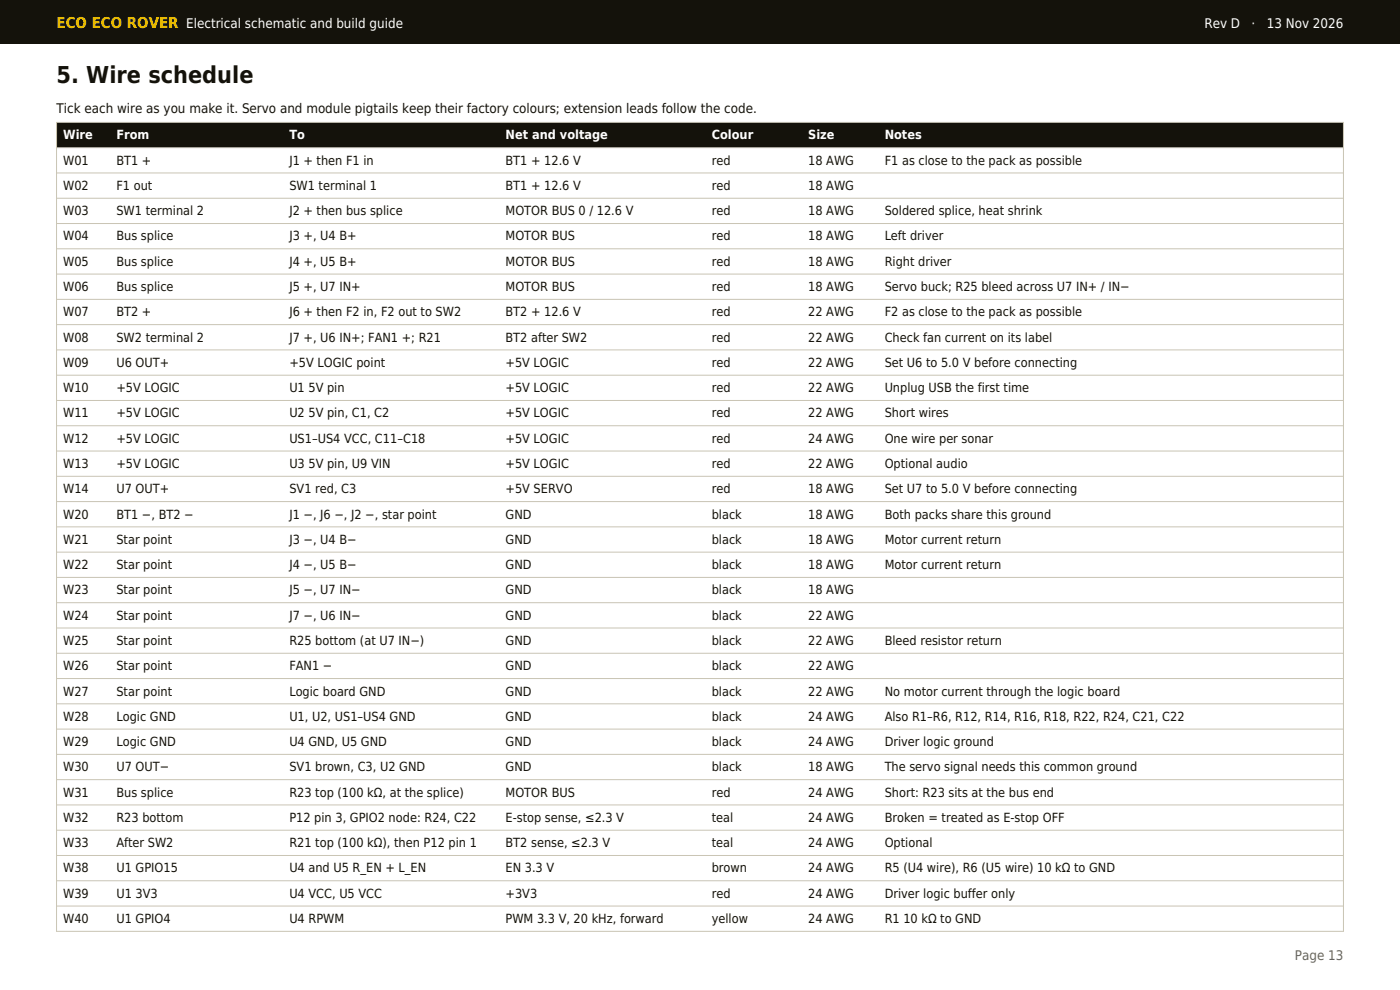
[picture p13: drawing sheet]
<svg xmlns="http://www.w3.org/2000/svg" width="297mm" height="210mm" viewBox="0 0 297 210" stroke-linecap="round" stroke-linejoin="round" font-family="sans-serif">
<defs><g id="words">
<text font-size="4.9" fill="#14120b" x="12" y="17.6">5. Wire schedule</text>
<text font-size="3.2" fill="#fc0" x="12" y="6">ECO ECO ROVER</text>
<g font-size="2.8" fill="#fff">
<text x="39.5" y="6">Electrical schematic and build guide</text>
<text x="255.5" y="6">Rev D</text>
<text x="265.5" y="6">·</text>
<text x="268.7" y="6">13 Nov 2026</text>
</g>
<text font-size="2.8" fill="#14120b" x="12" y="24">Tick each wire as you make it. Servo and module pigtails keep their factory colours; extension leads follow the code.</text>
<text font-size="2.8" fill="#6b6658" x="274.7" y="203.6">Page 13</text>
<g font-size="2.7" fill="#fff">
<text x="13.4" y="29.6">Wire</text>
<text x="24.7" y="29.6">From</text>
<text x="61.4" y="29.6">To</text>
<text x="107.2" y="29.6">Net and voltage</text>
<text x="151" y="29.6">Colour</text>
<text x="171.4" y="29.6">Size</text>
<text x="187.7" y="29.6">Notes</text>
</g>
<g font-size="2.7" fill="#14120b">
<text x="13.4" y="34.9">W01</text>
<text x="24.7" y="34.9">BT1 +</text>
<text x="61.4" y="34.9">J1 + then F1 in</text>
<text x="107.2" y="34.9">BT1 + 12.6 V</text>
<text x="151" y="34.9">red</text>
<text x="171.4" y="34.9">18 AWG</text>
<text x="187.7" y="34.9">F1 as close to the pack as possible</text>
<text x="13.4" y="40.3">W02</text>
<text x="24.7" y="40.3">F1 out</text>
<text x="61.4" y="40.3">SW1 terminal 1</text>
<text x="107.2" y="40.3">BT1 + 12.6 V</text>
<text x="151" y="40.3">red</text>
<text x="171.4" y="40.3">18 AWG</text>
<text x="13.4" y="45.6">W03</text>
<text x="24.7" y="45.6">SW1 terminal 2</text>
<text x="61.4" y="45.6">J2 + then bus splice</text>
<text x="107.2" y="45.6">MOTOR BUS 0 / 12.6 V</text>
<text x="151" y="45.6">red</text>
<text x="171.4" y="45.6">18 AWG</text>
<text x="187.7" y="45.6">Soldered splice, heat shrink</text>
<text x="13.4" y="51">W04</text>
<text x="24.7" y="51">Bus splice</text>
<text x="61.4" y="51">J3 +, U4 B+</text>
<text x="107.2" y="51">MOTOR BUS</text>
<text x="151" y="51">red</text>
<text x="171.4" y="51">18 AWG</text>
<text x="187.7" y="51">Left driver</text>
<text x="13.4" y="56.4">W05</text>
<text x="24.7" y="56.4">Bus splice</text>
<text x="61.4" y="56.4">J4 +, U5 B+</text>
<text x="107.2" y="56.4">MOTOR BUS</text>
<text x="151" y="56.4">red</text>
<text x="171.4" y="56.4">18 AWG</text>
<text x="187.7" y="56.4">Right driver</text>
<text x="13.4" y="61.7">W06</text>
<text x="24.7" y="61.7">Bus splice</text>
<text x="61.4" y="61.7">J5 +, U7 IN+</text>
<text x="107.2" y="61.7">MOTOR BUS</text>
<text x="151" y="61.7">red</text>
<text x="171.4" y="61.7">18 AWG</text>
<text x="187.7" y="61.7">Servo buck; R25 bleed across U7 IN+ / IN−</text>
<text x="13.4" y="67.1">W07</text>
<text x="24.7" y="67.1">BT2 +</text>
<text x="61.4" y="67.1">J6 + then F2 in, F2 out to SW2</text>
<text x="107.2" y="67.1">BT2 + 12.6 V</text>
<text x="151" y="67.1">red</text>
<text x="171.4" y="67.1">22 AWG</text>
<text x="187.7" y="67.1">F2 as close to the pack as possible</text>
<text x="13.4" y="72.5">W08</text>
<text x="13.4" y="77.8">W09</text>
<text x="24.7" y="72.5">SW2 terminal 2</text>
<text x="24.7" y="77.8">U6 OUT+</text>
<text x="61.4" y="72.5">J7 +, U6 IN+; FAN1 +; R21</text>
<text x="61.4" y="77.8">+5V LOGIC point</text>
<text x="107.2" y="72.5">BT2 after SW2</text>
<text x="107.2" y="77.8">+5V LOGIC</text>
<text x="151" y="72.5">red</text>
<text x="151" y="77.8">red</text>
<text x="171.4" y="72.5">22 AWG</text>
<text x="171.4" y="77.8">22 AWG</text>
<text x="187.7" y="72.5">Check fan current on its label</text>
<text x="187.7" y="77.8">Set U6 to 5.0 V before connecting</text>
<text x="13.4" y="83.2">W10</text>
<text x="24.7" y="83.2">+5V LOGIC</text>
<text x="61.4" y="83.2">U1 5V pin</text>
<text x="107.2" y="83.2">+5V LOGIC</text>
<text x="151" y="83.2">red</text>
<text x="171.4" y="83.2">22 AWG</text>
<text x="187.7" y="83.2">Unplug USB the first time</text>
<text x="13.4" y="88.5">W11</text>
<text x="24.7" y="88.5">+5V LOGIC</text>
<text x="61.4" y="88.5">U2 5V pin, C1, C2</text>
<text x="107.2" y="88.5">+5V LOGIC</text>
<text x="151" y="88.5">red</text>
<text x="171.4" y="88.5">22 AWG</text>
<text x="187.7" y="88.5">Short wires</text>
<text x="13.4" y="93.9">W12</text>
<text x="24.7" y="93.9">+5V LOGIC</text>
<text x="61.4" y="93.9">US1–US4 VCC, C11–C18</text>
<text x="107.2" y="93.9">+5V LOGIC</text>
<text x="151" y="93.9">red</text>
<text x="171.4" y="93.9">24 AWG</text>
<text x="187.7" y="93.9">One wire per sonar</text>
<text x="13.4" y="99.3">W13</text>
<text x="24.7" y="99.3">+5V LOGIC</text>
<text x="61.4" y="99.3">U3 5V pin, U9 VIN</text>
<text x="107.2" y="99.3">+5V LOGIC</text>
<text x="151" y="99.3">red</text>
<text x="171.4" y="99.3">22 AWG</text>
<text x="187.7" y="99.3">Optional audio</text>
<text x="13.4" y="104.6">W14</text>
<text x="24.7" y="104.6">U7 OUT+</text>
<text x="61.4" y="104.6">SV1 red, C3</text>
<text x="107.2" y="104.6">+5V SERVO</text>
<text x="151" y="104.6">red</text>
<text x="171.4" y="104.6">18 AWG</text>
<text x="187.7" y="104.6">Set U7 to 5.0 V before connecting</text>
<text x="13.4" y="110">W20</text>
<text x="24.7" y="110">BT1 −, BT2 −</text>
<text x="61.4" y="110">J1 −, J6 −, J2 −, star point</text>
<text x="107.2" y="110">GND</text>
<text x="151" y="110">black</text>
<text x="171.4" y="110">18 AWG</text>
<text x="187.7" y="110">Both packs share this ground</text>
<text x="13.4" y="115.4">W21</text>
<text x="24.7" y="115.4">Star point</text>
<text x="61.4" y="115.4">J3 −, U4 B−</text>
<text x="107.2" y="115.4">GND</text>
<text x="151" y="115.4">black</text>
<text x="171.4" y="115.4">18 AWG</text>
<text x="187.7" y="115.4">Motor current return</text>
<text x="13.4" y="120.7">W22</text>
<text x="24.7" y="120.7">Star point</text>
<text x="61.4" y="120.7">J4 −, U5 B−</text>
<text x="107.2" y="120.7">GND</text>
<text x="151" y="120.7">black</text>
<text x="171.4" y="120.7">18 AWG</text>
<text x="187.7" y="120.7">Motor current return</text>
<text x="13.4" y="126.1">W23</text>
<text x="13.4" y="131.4">W24</text>
<text x="24.7" y="126.1">Star point</text>
<text x="24.7" y="131.4">Star point</text>
<text x="61.4" y="126.1">J5 −, U7 IN−</text>
<text x="61.4" y="131.4">J7 −, U6 IN−</text>
<text x="107.2" y="126.1">GND</text>
<text x="107.2" y="131.4">GND</text>
<text x="151" y="126.1">black</text>
<text x="151" y="131.4">black</text>
<text x="171.4" y="126.1">18 AWG</text>
<text x="171.4" y="131.4">22 AWG</text>
<text x="13.4" y="136.8">W25</text>
<text x="24.7" y="136.8">Star point</text>
<text x="61.4" y="136.8">R25 bottom (at U7 IN−)</text>
<text x="107.2" y="136.8">GND</text>
<text x="151" y="136.8">black</text>
<text x="171.4" y="136.8">22 AWG</text>
<text x="187.7" y="136.8">Bleed resistor return</text>
<text x="13.4" y="142.2">W26</text>
<text x="24.7" y="142.2">Star point</text>
<text x="61.4" y="142.2">FAN1 −</text>
<text x="107.2" y="142.2">GND</text>
<text x="151" y="142.2">black</text>
<text x="171.4" y="142.2">22 AWG</text>
<text x="13.4" y="147.5">W27</text>
<text x="24.7" y="147.5">Star point</text>
<text x="61.4" y="147.5">Logic board GND</text>
<text x="107.2" y="147.5">GND</text>
<text x="151" y="147.5">black</text>
<text x="171.4" y="147.5">22 AWG</text>
<text x="187.7" y="147.5">No motor current through the logic board</text>
<text x="13.4" y="152.9">W28</text>
<text x="24.7" y="152.9">Logic GND</text>
<text x="61.4" y="152.9">U1, U2, US1–US4 GND</text>
<text x="107.2" y="152.9">GND</text>
<text x="151" y="152.9">black</text>
<text x="171.4" y="152.9">24 AWG</text>
<text x="187.7" y="152.9">Also R1–R6, R12, R14, R16, R18, R22, R24, C21, C22</text>
<text x="13.4" y="158.3">W29</text>
<text x="24.7" y="158.3">Logic GND</text>
<text x="61.4" y="158.3">U4 GND, U5 GND</text>
<text x="107.2" y="158.3">GND</text>
<text x="151" y="158.3">black</text>
<text x="171.4" y="158.3">24 AWG</text>
<text x="187.7" y="158.3">Driver logic ground</text>
<text x="13.4" y="163.6">W30</text>
<text x="24.7" y="163.6">U7 OUT−</text>
<text x="61.4" y="163.6">SV1 brown, C3, U2 GND</text>
<text x="107.2" y="163.6">GND</text>
<text x="151" y="163.6">black</text>
<text x="171.4" y="163.6">18 AWG</text>
<text x="187.7" y="163.6">The servo signal needs this common ground</text>
<text x="13.4" y="169">W31</text>
<text x="24.7" y="169">Bus splice</text>
<text x="61.4" y="169">R23 top (100 kΩ, at the splice)</text>
<text x="107.2" y="169">MOTOR BUS</text>
<text x="151" y="169">red</text>
<text x="171.4" y="169">24 AWG</text>
<text x="187.7" y="169">Short: R23 sits at the bus end</text>
<text x="13.4" y="174.3">W32</text>
<text x="13.4" y="179.7">W33</text>
<text x="24.7" y="174.3">R23 bottom</text>
<text x="24.7" y="179.7">After SW2</text>
<text x="61.4" y="174.3">P12 pin 3, GPIO2 node: R24, C22</text>
<text x="61.4" y="179.7">R21 top (100 kΩ), then P12 pin 1</text>
<text x="107.2" y="174.3">E-stop sense, ≤2.3 V</text>
<text x="107.2" y="179.7">BT2 sense, ≤2.3 V</text>
<text x="151" y="174.3">teal</text>
<text x="151" y="179.7">teal</text>
<text x="171.4" y="174.3">24 AWG</text>
<text x="171.4" y="179.7">24 AWG</text>
<text x="187.7" y="174.3">Broken = treated as E-stop OFF</text>
<text x="187.7" y="179.7">Optional</text>
<text x="13.4" y="185.1">W38</text>
<text x="24.7" y="185.1">U1 GPIO15</text>
<text x="61.4" y="185.1">U4 and U5 R_EN + L_EN</text>
<text x="107.2" y="185.1">EN 3.3 V</text>
<text x="151" y="185.1">brown</text>
<text x="171.4" y="185.1">24 AWG</text>
<text x="187.7" y="185.1">R5 (U4 wire), R6 (U5 wire) 10 kΩ to GND</text>
<text x="13.4" y="190.4">W39</text>
<text x="24.7" y="190.4">U1 3V3</text>
<text x="61.4" y="190.4">U4 VCC, U5 VCC</text>
<text x="107.2" y="190.4">+3V3</text>
<text x="151" y="190.4">red</text>
<text x="171.4" y="190.4">24 AWG</text>
<text x="187.7" y="190.4">Driver logic buffer only</text>
<text x="13.4" y="195.8">W40</text>
<text x="24.7" y="195.8">U1 GPIO4</text>
<text x="61.4" y="195.8">U4 RPWM</text>
<text x="107.2" y="195.8">PWM 3.3 V, 20 kHz, forward</text>
<text x="151" y="195.8">yellow</text>
<text x="171.4" y="195.8">24 AWG</text>
<text x="187.7" y="195.8">R1 10 kΩ to GND</text>
</g>
</g></defs>
<g fill="#14120b">
<path d="M0 0h297v9.2h-297z" fill-rule="evenodd"/>
<path d="M12 26h273v5.3h-273z" fill-rule="evenodd"/>
</g>
<g fill="none" stroke="#c9c4b4" stroke-width=".21">
<path d="M12 31.3h273M12 36.7h273M12 26h273v171.6h-273zM12 42.1h273M12 47.4h273M12 52.8h273M12 58.1h273M12 63.5h273M12 68.9h273M12 74.2h273M12 79.6h273M12 84.9h273"/>
<path d="M12 90.3h273M12 95.7h273M12 101h273M12 106.4h273M12 111.8h273M12 117.1h273M12 122.5h273M12 127.8h273M12 133.2h273M12 138.6h273M12 143.9h273M12 149.3h273"/>
<path d="M12 154.7h273M12 160h273M12 165.4h273M12 170.7h273M12 176.1h273M12 181.5h273M12 186.8h273M12 192.2h273"/>
</g>
<use href="#words"/>
</svg>
